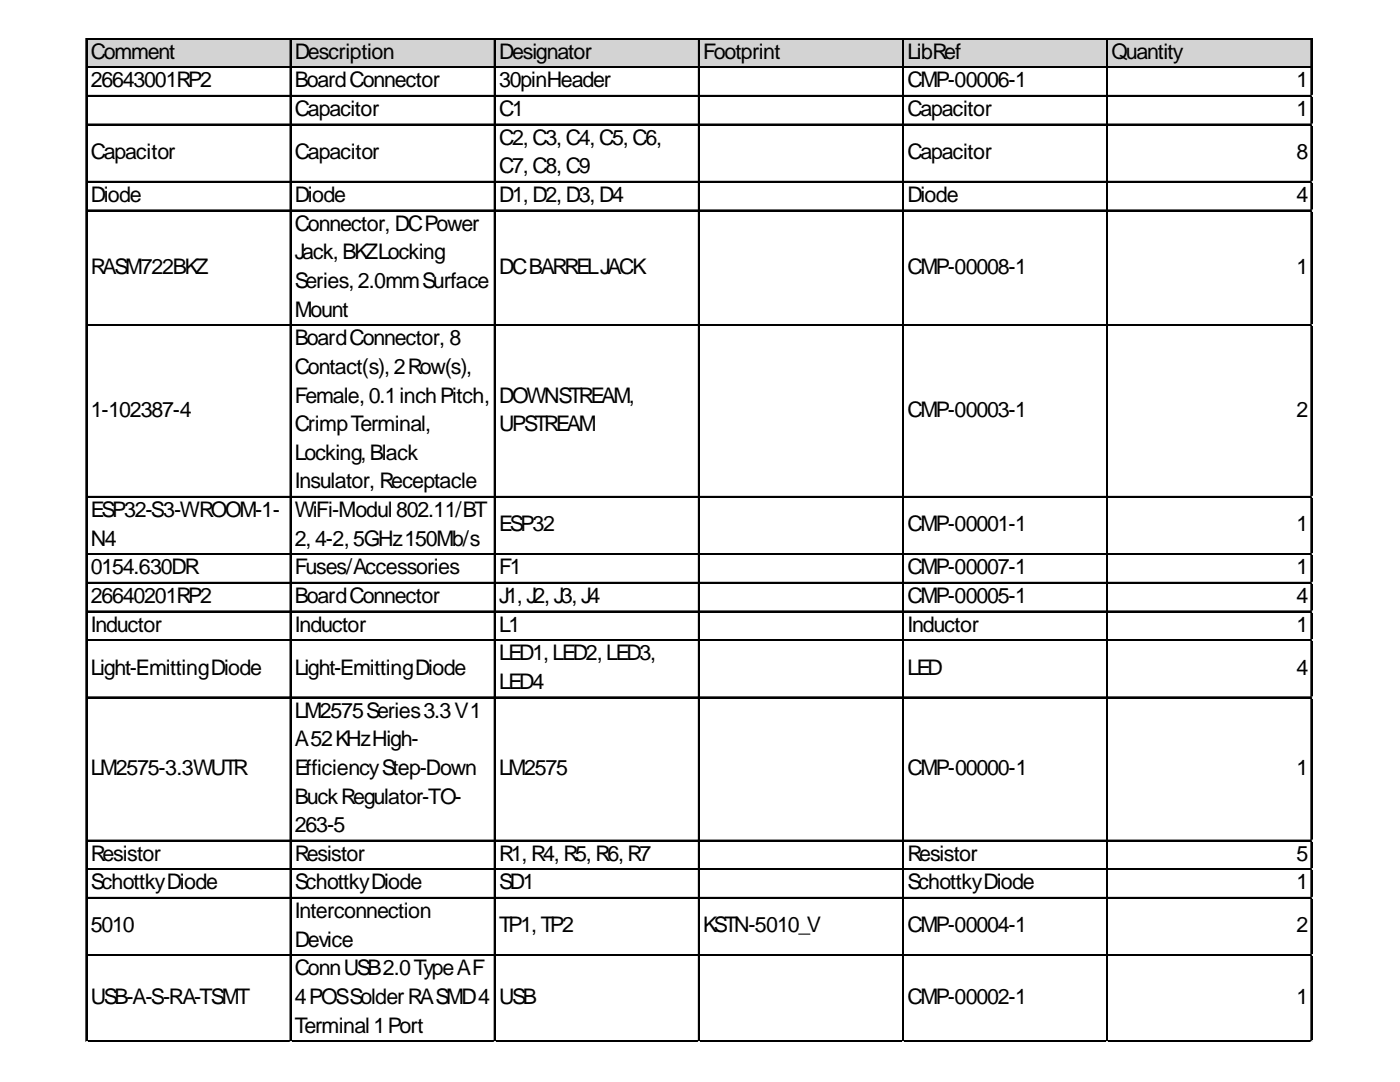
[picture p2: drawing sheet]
<svg xmlns="http://www.w3.org/2000/svg" width="279mm" height="216mm" viewBox="0 0 279 216" stroke-linecap="round" stroke-linejoin="round" font-family="sans-serif">
<defs><g id="words">
<g font-size="4.3">
<text x="18.1" y="11.7">Comment</text>
<text x="58.8" y="11.7">Description</text>
<text x="99.6" y="11.7">Designator</text>
<text x="140.3" y="11.7">Footprint</text>
<text x="181.1" y="11.7">LibRef</text>
<text x="221.8" y="11.7">Quantity</text>
<text x="18.1" y="17.4">26643001RP2</text>
<text x="58.8" y="17.4">BoardConnector</text>
<text x="99.6" y="17.4">30pinHeader</text>
<text x="181.1" y="17.4">CMP-00006-1</text>
<text x="258.8" y="17.4">1</text>
<text x="58.8" y="23.2">Capacitor</text>
<text x="99.6" y="23.2">C1</text>
<text x="181.1" y="23.2">Capacitor</text>
<text x="258.8" y="23.2">1</text>
<text x="99.6" y="28.9">C2,C3,C4,C5,C6,</text>
<text x="18.1" y="31.7">Capacitor</text>
<text x="58.8" y="31.7">Capacitor</text>
<text x="99.6" y="34.6">C7,C8,C9</text>
<text x="181.1" y="31.7">Capacitor</text>
<text x="258.8" y="31.7">8</text>
<text x="18.1" y="40.3">Diode</text>
<text x="58.8" y="40.3">Diode</text>
<text x="99.6" y="40.3">D1,D2,D3,D4</text>
<text x="181.1" y="40.3">Diode</text>
<text x="258.8" y="40.3">4</text>
<text x="58.8" y="46">Connector, DCPower</text>
<text x="58.8" y="51.7">Jack,BKZLocking</text>
<text x="18.1" y="54.6">RASM722BKZ</text>
<text x="58.8" y="57.5">Series,2.0mmSurface</text>
<text x="99.6" y="54.6">DCBARRELJACK</text>
<text x="181.1" y="54.6">CMP-00008-1</text>
<text x="258.8" y="54.6">1</text>
<text x="58.8" y="63.2">Mount</text>
<text x="58.8" y="68.9">BoardConnector, 8</text>
<text x="58.8" y="74.6">Contact(s),2Row(s),</text>
<text x="18.1" y="83.2">1-102387-4</text>
<text x="58.8" y="80.3">Female,0.1inchPitch,</text>
<text x="99.6" y="80.3">DOWNSTREAM,</text>
<text x="181.1" y="83.2">CMP-00003-1</text>
<text x="258.8" y="83.2">2</text>
<text x="58.8" y="86">CrimpTerminal,</text>
<text x="99.6" y="86">UPSTREAM</text>
<text x="58.8" y="91.7">Locking,Black</text>
<text x="58.8" y="97.5">Insulator, Receptacle</text>
<text x="18.1" y="103.2">ESP32-S3-WROOM-1-</text>
<text x="58.8" y="103.2">WiFi-Modul802.11/BT</text>
<text x="99.6" y="106">ESP32</text>
<text x="181.1" y="106">CMP-00001-1</text>
<text x="258.8" y="106">1</text>
<text x="18.1" y="108.9">N4</text>
<text x="58.8" y="108.9">2,4-2,5GHz150Mb/s</text>
<text x="18.1" y="114.6">0154.630DR</text>
<text x="58.8" y="114.6">Fuses/Accessories</text>
<text x="99.6" y="114.6">F1</text>
<text x="181.1" y="114.6">CMP-00007-1</text>
<text x="258.8" y="114.6">1</text>
<text x="18.1" y="120.3">26640201RP2</text>
<text x="58.8" y="120.3">BoardConnector</text>
<text x="99.6" y="120.3">J1,J2,J3,J4</text>
<text x="181.1" y="120.3">CMP-00005-1</text>
<text x="258.8" y="120.3">4</text>
<text x="18.1" y="126">Inductor</text>
<text x="58.8" y="126">Inductor</text>
<text x="99.6" y="126">L1</text>
<text x="99.6" y="131.8">LED1,LED2,LED3,</text>
<text x="181.1" y="126">Inductor</text>
<text x="258.8" y="126">1</text>
<text x="18.1" y="134.6">Light-EmittingDiode</text>
<text x="58.8" y="134.6">Light-EmittingDiode</text>
<text x="99.6" y="137.5">LED4</text>
<text x="181.1" y="134.6">LED</text>
<text x="258.8" y="134.6">4</text>
<text x="58.8" y="143.2">LM2575Series3.3V1</text>
<text x="58.8" y="148.9">A52KHzHigh-</text>
<text x="18.1" y="154.6">LM2575-3.3WUTR</text>
<text x="58.8" y="154.6">EfficiencyStep-Down</text>
<text x="99.6" y="154.6">LM2575</text>
<text x="181.1" y="154.6">CMP-00000-1</text>
<text x="258.8" y="154.6">1</text>
<text x="58.8" y="160.3">BuckRegulator-TO-</text>
<text x="58.8" y="166">263-5</text>
<text x="18.1" y="171.8">Resistor</text>
<text x="58.8" y="171.8">Resistor</text>
<text x="99.6" y="171.8">R1,R4,R5,R6,R7</text>
<text x="181.1" y="171.8">Resistor</text>
<text x="258.8" y="171.8">5</text>
<text x="18.1" y="177.5">SchottkyDiode</text>
<text x="58.8" y="177.5">SchottkyDiode</text>
<text x="99.6" y="177.5">SD1</text>
<text x="181.1" y="177.5">SchottkyDiode</text>
<text x="258.8" y="177.5">1</text>
<text x="58.8" y="183.2">Interconnection</text>
<text x="18.1" y="186.1">5010</text>
<text x="58.8" y="188.9">Device</text>
<text x="99.6" y="186.1">TP1,TP2</text>
<text x="140.3" y="186.1">KSTN-5010_V</text>
<text x="181.1" y="186.1">CMP-00004-1</text>
<text x="258.8" y="186.1">2</text>
<text x="58.8" y="194.6">ConnUSB2.0TypeAF</text>
<text x="18.1" y="200.3">USB-A-S-RA-TSMT</text>
<text x="58.8" y="200.3">4POSSolderRASMD4</text>
<text x="99.6" y="200.3">USB</text>
<text x="181.1" y="200.3">CMP-00002-1</text>
<text x="258.8" y="200.3">1</text>
<text x="58.8" y="206.1">Terminal1Port</text>
</g>
</g></defs>
<path d="M17.3 7.8h244.6v5.8h-244.6z" fill="#d3d3d3"/>
<g fill="none" stroke="#000" stroke-width=".24">
<path d="M17.1 7.6v200.3M17.3 7.6v200.3M17.4 7.6h244.5M17.4 7.7h244.5M17.4 13.3h244.5M17.4 13.4h244.5M17.4 19h244.5M17.4 19.2h244.5M57.9 7.9v200M58 7.9v200M98.6 7.9v200M98.8 7.9v200"/>
<path d="M139.4 7.9v200M139.5 7.9v200M180.1 7.9v200M180.3 7.9v200M220.9 7.9v200M221 7.9v200M261.6 7.9v200M261.7 7.9v200M17.4 24.8h244.5M17.4 24.9h244.5M17.4 36.2h244.5M17.4 36.3h244.5"/>
<path d="M17.4 41.9h244.5M17.4 42h244.5M17.4 64.8h244.5M17.4 64.9h244.5M17.4 99.1h244.5M17.4 99.2h244.5M17.4 110.5h244.5M17.4 110.6h244.5M17.4 116.2h244.5M17.4 116.3h244.5M17.4 121.9h244.5M17.4 122h244.5"/>
<path d="M17.4 127.6h244.5M17.4 127.8h244.5M17.4 139.1h244.5M17.4 139.2h244.5M17.4 167.6h244.5M17.4 167.8h244.5M17.4 173.4h244.5M17.4 173.5h244.5M17.4 179.1h244.5M17.4 179.2h244.5M17.4 190.5h244.5M17.4 190.6h244.5"/>
<path d="M17.4 207.7h244.5M17.4 207.8h244.5"/>
</g>
<path d="M17.1 207.9h.1" fill="none" stroke="#e0e0e0" stroke-width=".24"/>
<path d="M17.1 207.9h.3z" fill="#e0e0e0"/>
<path d="M57.9 207.9h.1" fill="none" stroke="#e0e0e0" stroke-width=".24"/>
<path d="M57.9 207.9h.2z" fill="#e0e0e0"/>
<path d="M98.6 207.9h.1" fill="none" stroke="#e0e0e0" stroke-width=".24"/>
<path d="M98.6 207.9h.3z" fill="#e0e0e0"/>
<path d="M139.4 207.9h.1" fill="none" stroke="#e0e0e0" stroke-width=".24"/>
<path d="M139.4 207.9h.2z" fill="#e0e0e0"/>
<path d="M180.1 207.9h.1" fill="none" stroke="#e0e0e0" stroke-width=".24"/>
<path d="M180.1 207.9h.3z" fill="#e0e0e0"/>
<path d="M220.9 207.9h.1" fill="none" stroke="#e0e0e0" stroke-width=".24"/>
<path d="M220.9 207.9h.2z" fill="#e0e0e0"/>
<path d="M261.6 207.9h.1" fill="none" stroke="#e0e0e0" stroke-width=".24"/>
<path d="M261.6 207.9h.3z" fill="#e0e0e0"/>
<path d="M261.9 19h.1" fill="none" stroke="#e0e0e0" stroke-width=".24"/>
<path d="M261.9 19v.3z" fill="#e0e0e0"/>
<path d="M261.9 24.8h.1" fill="none" stroke="#e0e0e0" stroke-width=".24"/>
<path d="M261.9 24.8v.2z" fill="#e0e0e0"/>
<path d="M261.9 36.2h.1" fill="none" stroke="#e0e0e0" stroke-width=".24"/>
<path d="M261.9 36.2v.2z" fill="#e0e0e0"/>
<path d="M261.9 41.9h.1" fill="none" stroke="#e0e0e0" stroke-width=".24"/>
<path d="M261.9 41.9v.2z" fill="#e0e0e0"/>
<path d="M261.9 64.8h.1" fill="none" stroke="#e0e0e0" stroke-width=".24"/>
<path d="M261.9 64.8v.2z" fill="#e0e0e0"/>
<path d="M261.9 99.1h.1" fill="none" stroke="#e0e0e0" stroke-width=".24"/>
<path d="M261.9 99.1v.2z" fill="#e0e0e0"/>
<path d="M261.9 110.5h.1" fill="none" stroke="#e0e0e0" stroke-width=".24"/>
<path d="M261.9 110.5v.2z" fill="#e0e0e0"/>
<path d="M261.9 116.2h.1" fill="none" stroke="#e0e0e0" stroke-width=".24"/>
<path d="M261.9 116.2v.2z" fill="#e0e0e0"/>
<path d="M261.9 121.9h.1" fill="none" stroke="#e0e0e0" stroke-width=".24"/>
<path d="M261.9 121.9v.3z" fill="#e0e0e0"/>
<path d="M261.9 127.6h.1" fill="none" stroke="#e0e0e0" stroke-width=".24"/>
<path d="M261.9 127.6v.3z" fill="#e0e0e0"/>
<path d="M261.9 139.1h.1" fill="none" stroke="#e0e0e0" stroke-width=".24"/>
<path d="M261.9 139.1v.2z" fill="#e0e0e0"/>
<path d="M261.9 167.6h.1" fill="none" stroke="#e0e0e0" stroke-width=".24"/>
<path d="M261.9 167.6v.3z" fill="#e0e0e0"/>
<path d="M261.9 173.4h.1" fill="none" stroke="#e0e0e0" stroke-width=".24"/>
<path d="M261.9 173.4v.2z" fill="#e0e0e0"/>
<path d="M261.9 179.1h.1" fill="none" stroke="#e0e0e0" stroke-width=".24"/>
<path d="M261.9 179.1v.2z" fill="#e0e0e0"/>
<path d="M261.9 190.5h.1" fill="none" stroke="#e0e0e0" stroke-width=".24"/>
<path d="M261.9 190.5v.2z" fill="#e0e0e0"/>
<path d="M261.9 207.7h.1" fill="none" stroke="#e0e0e0" stroke-width=".24"/>
<path d="M261.9 207.7v.2z" fill="#e0e0e0"/>
<use href="#words"/>
</svg>
